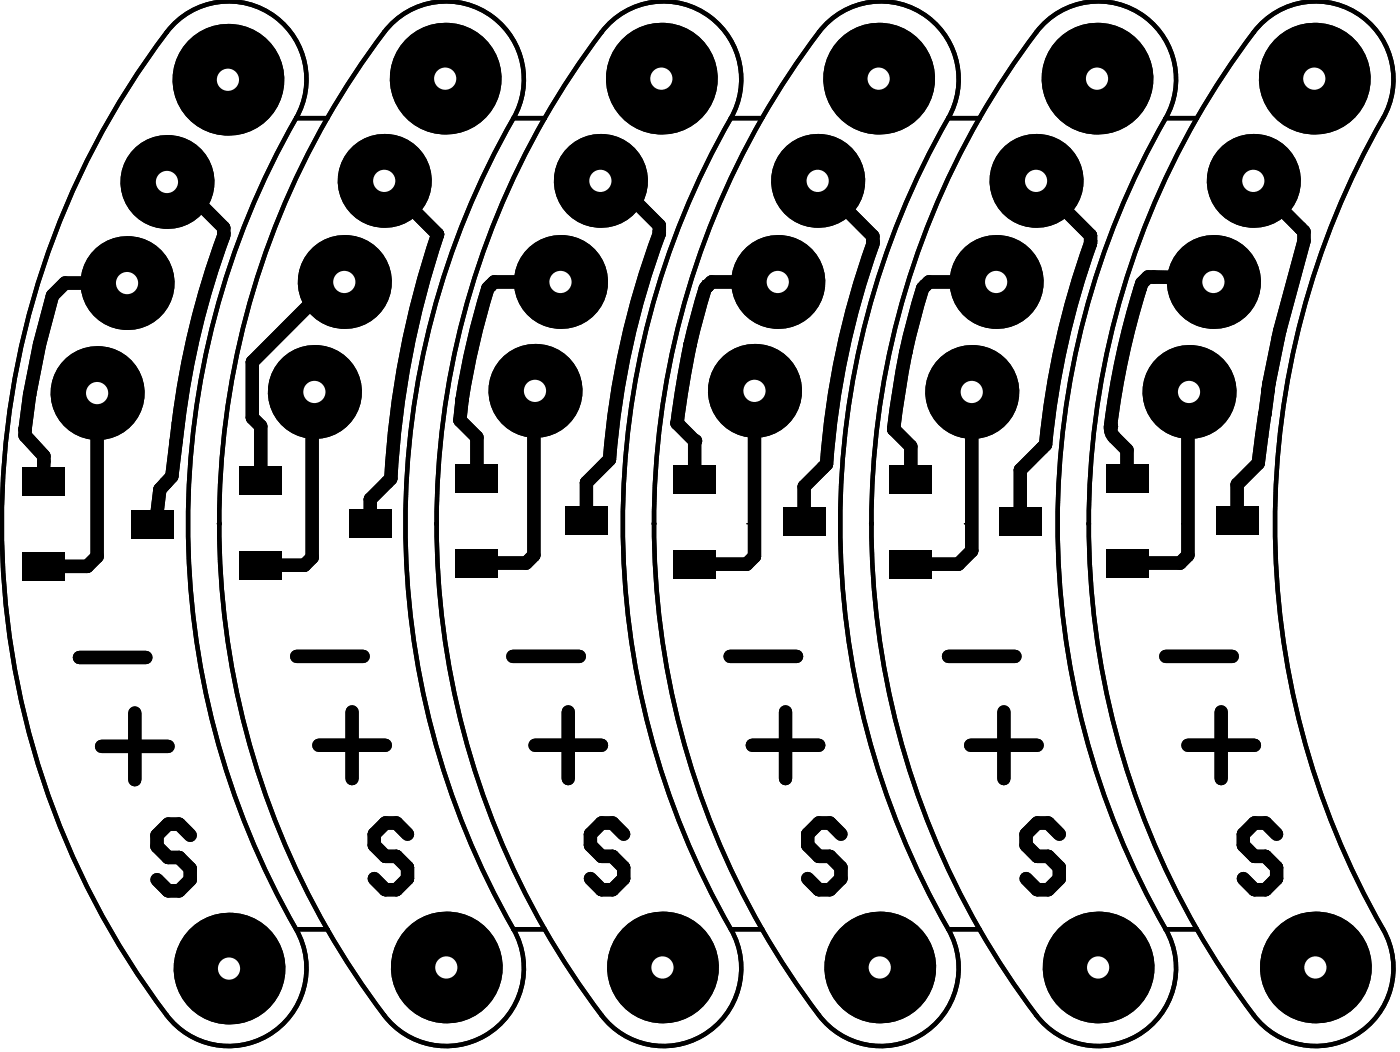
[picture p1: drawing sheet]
<svg xmlns="http://www.w3.org/2000/svg" width="105mm" height="79mm" viewBox="0 0 105 79" stroke-linecap="round" stroke-linejoin="round" font-family="sans-serif">
<g fill="none" stroke="#000" stroke-width=".07">
<circle cx="17.1" cy="5.9" r="3.3"/>
<circle cx="33.4" cy="5.9" r="3.3"/>
<circle cx="49.7" cy="5.9" r="3.3"/>
<circle cx="65.9" cy="5.9" r="3.3"/>
<circle cx="82.2" cy="5.9" r="3.3"/>
<circle cx="98.5" cy="5.9" r="3.3"/>
<circle cx="7.1" cy="39.2" r=".01"/>
<circle cx="23.4" cy="39.2" r=".01"/>
<circle cx="39.6" cy="39.2" r=".01"/>
<circle cx="55.9" cy="39.2" r=".01"/>
<circle cx="72.2" cy="39.2" r=".01"/>
<circle cx="88.5" cy="39.2" r=".01"/>
<circle cx="17.1" cy="72.4" r="3.3"/>
<circle cx="33.4" cy="72.4" r="3.3"/>
<circle cx="49.7" cy="72.4" r="3.3"/>
<circle cx="65.9" cy="72.4" r="3.3"/>
<circle cx="82.2" cy="72.4" r="3.3"/>
<circle cx="98.5" cy="72.4" r="3.3"/>
</g>
<g fill="none" stroke="#000" stroke-width="1">
<path d="M12.5 13.6h.8l3.4 3.4v.6a62.1 62.1 0 0 0-3.4 14l-.4 4-.9 1-.3 2-.3 .6M16.7 17.4h.1M28.8 13.5l4 4a69 69 0 0 0-3.5 18.3l-1.6 1.5v1.8M44.9 13.5h1.1l3.3 3.4v.6a62.1 62.1 0 0 0-3.7 16.9M49.3 17.3h.1M61.2 13.5l4.1 4.2v.5a62.1 62.1 0 0 0-3.4 16.5l-1.7 1.7v2.6M65.3 18.1h.1M77.5 13.5l4.1 4.1v.6a62.1 62.1 0 0 0-3.3 15l-1.9 1.9v3.9M81.6 18h.1M93.8 13.5l3.8 3.8v.7a84.9 84.9 0 0 0-2.7 11.2l-.7 5.4-1.6 1.6v2.7M7.3 29.4v12.2l-.8 .8h-3.3M9.5 21.2h-4.6l-1 .9a46.3 46.3 0 0 0-2 10.5l1.4 1.5-.1 1.9"/>
<path d="M23.5 29.3l-.1 .2v12.2l-.6 .6h-3.3M25.8 21.1h-.9l-6 6v4.1l.6 .7v4.1M36.7 21.4h.1M36.7 21.4l-.2 .2a49.9 49.9 0 0 0-2.1 9.8l1.3 1.3v3.1M40 29.2v.1v12.2l-.6 .6h-3.7M41.9 21.1h-4.9l-.3 .3M45.6 34.4l-1.7 1.7v2.8M51.7 25.8l-1 5.8 1.3 1.4v2.9M51.7 25.7v.1M53 21.4h.1M56.5 29.2v12.4l-.6 .6h-3.9M58.2 21.1h-5l-.4 .5-1.1 4.1"/>
<path d="M67.8 26.4l-.9 5.7 1.3 1.3v2.5M67.8 26.4h.1M69.2 21.4h.1M72.7 29.3v11.9l-1 1h-3.5M74.6 21.1h-5.1l-.4 .5-1.3 4.8M83.4 32.7h.1M83.4 32.7l.9 1 .1 2.1M89 29.3l-.1 .1v12.1l-.6 .6h-3.9M90.8 21.1h.1M90.8 21.1l-.3-.3-4.6-.1a2.75 2.75 0 0 0-.9 1.9 52.4 52.4 0 0 0-1.9 9.6l.3 .5M5.9 49.2h5M7.6 55.8h5"/>
<path d="M10.1 53.3v5M22.2 49.1h5M23.9 55.7h4.9M26.3 53.2v5M38.4 49.1h5M40 55.7h5M42.5 53.2v5M54.6 49.1h5M56.3 55.7h5M58.8 53.2v5M71 49.1h5M72.6 55.7h5"/>
<path d="M75.1 53.2v5M87.2 49.1h5M88.9 55.7h5M91.4 53.2v5M14.2 62.5l-.8-.9h-.8l-.9 .9v.8l.9 .8h.8l.8 .9v.8l-.8 .8h-.8l-.9-.8M30.5 62.4l-.8-.9h-.9l-.8 .9v.8l.8 .8h.9l.8 .9v.8l-.8 .8h-.9l-.8-.8M46.7 62.4l-.9-.9h-.8l-.8 .9v.8l.8 .8h.8l.9 .9v.8l-.9 .8h-.8l-.8-.8M62.9 62.4l-.8-.9h-.8l-.9 .9v.8l.9 .8h.8l.8 .9v.8l-.8 .8h-.8l-.9-.8M79.3 62.4l-.8-.9h-.9l-.8 .9v.8l.8 .8h.9l.8 .9v.8l-.8 .8h-.9l-.8-.8M95.5 62.4l-.8-.9h-.8l-.8 .9v.8l.8 .8h.8l.8 .9v.8l-.8 .8h-.8l-.8-.8"/>
</g>
<g fill="none" stroke="#000" stroke-width=".33">
<path d="M22.2 8.8h2.3M22.2 8.8a5.8 5.8 0 0 0-1.9-7.7 5.8 5.8 0 0 0-7.8 1.3 60.7 60.7 0 0 0 .6 74.2 5.8 5.8 0 0 0 7.6 .4 5.8 5.8 0 0 0 1.5-7.5M22.2 8.8a60.9 60.9 0 0 0 0 60.7M24.5 8.8a60.9 60.9 0 0 0 0 60.7M38.4 8.8a5.8 5.8 0 0 0-2.2-8 5.8 5.8 0 0 0-8 2.3 60.8 60.8 0 0 0-3.7 5.7M38.4 8.8a60.9 60.9 0 0 0 0 60.7M38.4 8.8h2.4M40.8 8.8a60.9 60.9 0 0 0 0 60.7M54.7 8.8a5.8 5.8 0 0 0-2.2-8 5.8 5.8 0 0 0-8 2.3 60.8 60.8 0 0 0-3.7 5.7M54.7 8.8a60.9 60.9 0 0 0 0 60.7M54.7 8.8h2.3M57 8.8a60.9 60.9 0 0 0 0 60.7"/>
<path d="M71 8.8a5.8 5.8 0 0 0-2.2-8 5.8 5.8 0 0 0-8 2.3 60.8 60.8 0 0 0-3.8 5.7M71 8.8a60.9 60.9 0 0 0 0 60.7M71 8.8h2.3M73.3 8.8a60.9 60.9 0 0 0 0 60.7M87.2 8.8h2.4M87.2 8.8a5.8 5.8 0 0 0-2.2-8 5.8 5.8 0 0 0-8 2.3 60.8 60.8 0 0 0-3.7 5.7M87.2 8.8a60.9 60.9 0 0 0 0 60.7M89.6 8.8a49.8 49.8 0 0 1 4.9-7.1 5.8 5.8 0 0 1 7.6-.3 5.8 5.8 0 0 1 1.4 7.4 60.9 60.9 0 0 0 0 60.7 5.8 5.8 0 0 1-2.2 8 5.8 5.8 0 0 1-8-2.3 60.8 60.8 0 0 1-3.7-5.7M89.6 8.8a60.9 60.9 0 0 0 0 60.7M22.2 69.5h2.3M24.5 69.5a51.1 51.1 0 0 0 4.8 7.1 5.8 5.8 0 0 0 7.7 .4 5.8 5.8 0 0 0 1.4-7.5M38.4 69.5h2.4"/>
<path d="M40.8 69.5a51.1 51.1 0 0 0 4.8 7.1 5.8 5.8 0 0 0 7.6 .4 5.8 5.8 0 0 0 1.5-7.5M54.7 69.5h2.3M57 69.5a51.1 51.1 0 0 0 4.9 7.1 5.8 5.8 0 0 0 7.6 .4 5.8 5.8 0 0 0 1.5-7.5M71 69.5h2.3M73.3 69.5a51 51 0 0 0 4.8 7.1 5.8 5.8 0 0 0 7.7 .4 5.8 5.8 0 0 0 1.4-7.5M87.2 69.5h2.4"/>
<circle cx="16.4" cy="39.2" r=".01"/>
<circle cx="32.7" cy="39.2" r=".01"/>
<circle cx="48.9" cy="39.2" r=".01"/>
<circle cx="65.2" cy="39.2" r=".01"/>
<circle cx="81.5" cy="39.2" r=".01"/>
</g>
<g fill="#000">
<circle cx="12.5" cy="13.6" r="3.5"/>
<circle cx="28.8" cy="13.5" r=".5"/>
<circle cx="50.7" cy="31.6" r=".5"/>
<circle cx="52" cy="33" r=".5"/>
<circle cx="66.9" cy="32.1" r=".5"/>
<circle cx="83.1" cy="31.9" r=".5"/>
</g>
<circle cx="12.5" cy="13.6" r=".83" fill="#fff"/>
<circle cx="33.3" cy="5.9" r="4.2" fill="#000"/>
<circle cx="33.3" cy="5.9" r=".83" fill="#fff"/>
<circle cx="40" cy="29.2" r="3.5" fill="#000"/>
<circle cx="40" cy="29.2" r=".83" fill="#fff"/>
<circle cx="17.1" cy="6" r="4.2" fill="#000"/>
<circle cx="17.1" cy="6" r=".83" fill="#fff"/>
<circle cx="28.8" cy="13.5" r="3.5" fill="#000"/>
<circle cx="28.8" cy="13.5" r=".83" fill="#fff"/>
<circle cx="23.5" cy="29.3" r="3.5" fill="#000"/>
<circle cx="23.5" cy="29.3" r=".83" fill="#fff"/>
<circle cx="44.9" cy="13.5" r="3.5" fill="#000"/>
<circle cx="44.9" cy="13.5" r=".83" fill="#fff"/>
<circle cx="41.9" cy="21.1" r="3.5" fill="#000"/>
<circle cx="41.9" cy="21.1" r=".83" fill="#fff"/>
<circle cx="25.8" cy="21.1" r="3.5" fill="#000"/>
<circle cx="25.8" cy="21.1" r=".83" fill="#fff"/>
<circle cx="93.8" cy="13.5" r="3.5" fill="#000"/>
<circle cx="93.8" cy="13.5" r=".83" fill="#fff"/>
<circle cx="9.5" cy="21.2" r="3.5" fill="#000"/>
<circle cx="9.5" cy="21.2" r=".83" fill="#fff"/>
<circle cx="65.8" cy="72.3" r="4.2" fill="#000"/>
<circle cx="65.8" cy="72.3" r=".83" fill="#fff"/>
<circle cx="7.3" cy="29.4" r="3.5" fill="#000"/>
<circle cx="7.3" cy="29.4" r=".83" fill="#fff"/>
<circle cx="33.4" cy="72.3" r="4.2" fill="#000"/>
<circle cx="33.4" cy="72.3" r=".83" fill="#fff"/>
<circle cx="17.1" cy="72.4" r="4.2" fill="#000"/>
<circle cx="17.1" cy="72.4" r=".83" fill="#fff"/>
<circle cx="49.6" cy="72.3" r="4.2" fill="#000"/>
<circle cx="49.6" cy="72.3" r=".83" fill="#fff"/>
<circle cx="58.2" cy="21.1" r="3.5" fill="#000"/>
<circle cx="58.2" cy="21.1" r=".83" fill="#fff"/>
<circle cx="77.5" cy="13.5" r="3.5" fill="#000"/>
<circle cx="77.5" cy="13.5" r=".83" fill="#fff"/>
<circle cx="74.6" cy="21.1" r="3.5" fill="#000"/>
<circle cx="74.6" cy="21.1" r=".83" fill="#fff"/>
<circle cx="61.2" cy="13.5" r="3.5" fill="#000"/>
<circle cx="61.2" cy="13.5" r=".83" fill="#fff"/>
<circle cx="82.2" cy="72.3" r="4.2" fill="#000"/>
<circle cx="82.2" cy="72.3" r=".83" fill="#fff"/>
<circle cx="98.4" cy="72.3" r="4.2" fill="#000"/>
<circle cx="98.4" cy="72.3" r=".83" fill="#fff"/>
<circle cx="98.4" cy="5.9" r="4.2" fill="#000"/>
<circle cx="98.4" cy="5.9" r=".83" fill="#fff"/>
<circle cx="82.1" cy="5.9" r="4.2" fill="#000"/>
<circle cx="82.1" cy="5.9" r=".83" fill="#fff"/>
<circle cx="90.8" cy="21.1" r="3.5" fill="#000"/>
<circle cx="90.8" cy="21.1" r=".83" fill="#fff"/>
<circle cx="89" cy="29.3" r="3.5" fill="#000"/>
<circle cx="89" cy="29.3" r=".83" fill="#fff"/>
<circle cx="56.5" cy="29.2" r="3.5" fill="#000"/>
<circle cx="56.5" cy="29.2" r=".83" fill="#fff"/>
<circle cx="65.8" cy="5.9" r="4.2" fill="#000"/>
<circle cx="65.8" cy="5.9" r=".83" fill="#fff"/>
<circle cx="49.5" cy="5.9" r="4.2" fill="#000"/>
<circle cx="49.5" cy="5.9" r=".83" fill="#fff"/>
<circle cx="72.7" cy="29.3" r="3.5" fill="#000"/>
<circle cx="72.7" cy="29.3" r=".83" fill="#fff"/>
<g fill="#000">
<path d="M1.6 35h3.2v2.1h-3.2z" fill-rule="evenodd"/>
<path d="M17.9 34.9h3.2v2.1h-3.2z" fill-rule="evenodd"/>
<path d="M34.1 34.7h3.2v2.2h-3.2z" fill-rule="evenodd"/>
<path d="M50.4 34.8h3.2v2.2h-3.2z" fill-rule="evenodd"/>
<path d="M66.6 34.8h3.1v2.2h-3.1z" fill-rule="evenodd"/>
<path d="M82.8 34.7h3.2v2.2h-3.2z" fill-rule="evenodd"/>
<path d="M1.6 41.3h3.2v2.1h-3.2z" fill-rule="evenodd"/>
<path d="M9.8 38.1h3.2v2.2h-3.2z" fill-rule="evenodd"/>
<path d="M17.9 41.2h3.2v2.2h-3.2z" fill-rule="evenodd"/>
<path d="M26.1 38h3.2v2.2h-3.2z" fill-rule="evenodd"/>
<path d="M34.1 41h3.2v2.2h-3.2z" fill-rule="evenodd"/>
<path d="M42.3 37.9h3.2v2.1h-3.2z" fill-rule="evenodd"/>
<path d="M50.4 41.1h3.2v2.2h-3.2z" fill-rule="evenodd"/>
<path d="M58.6 38h3.2v2.1h-3.2z" fill-rule="evenodd"/>
<path d="M66.6 41.1h3.1v2.2h-3.1z" fill-rule="evenodd"/>
<path d="M74.8 38h3.1v2.1h-3.1z" fill-rule="evenodd"/>
<path d="M82.8 41h3.2v2.2h-3.2z" fill-rule="evenodd"/>
<path d="M91 37.9h3.2v2.1h-3.2z" fill-rule="evenodd"/>
</g>
<g fill="none" stroke="#000" stroke-width="1">
<path d="M12.5 13.6h.8l3.4 3.4v.6a62.1 62.1 0 0 0-3.4 14l-.4 4-.9 1-.3 2-.3 .6M16.7 17.4h.1M28.8 13.5l4 4a69 69 0 0 0-3.5 18.3l-1.6 1.5v1.8M44.9 13.5h1.1l3.3 3.4v.6a62.1 62.1 0 0 0-3.7 16.9M49.3 17.3h.1M61.2 13.5l4.1 4.2v.5a62.1 62.1 0 0 0-3.4 16.5l-1.7 1.7v2.6M65.3 18.1h.1M77.5 13.5l4.1 4.1v.6a62.1 62.1 0 0 0-3.3 15l-1.9 1.9v3.9M81.6 18h.1M93.8 13.5l3.8 3.8v.7a84.9 84.9 0 0 0-2.7 11.2l-.7 5.4-1.6 1.6v2.7M7.3 29.4v12.2l-.8 .8h-3.3M9.5 21.2h-4.6l-1 .9a46.3 46.3 0 0 0-2 10.5l1.4 1.5-.1 1.9"/>
<path d="M23.5 29.3l-.1 .2v12.2l-.6 .6h-3.3M25.8 21.1h-.9l-6 6v4.1l.6 .7v4.1M36.7 21.4h.1M36.7 21.4l-.2 .2a49.9 49.9 0 0 0-2.1 9.8l1.3 1.3v3.1M40 29.2v.1v12.2l-.6 .6h-3.7M41.9 21.1h-4.9l-.3 .3M45.6 34.4l-1.7 1.7v2.8M51.7 25.8l-1 5.8 1.3 1.4v2.9M51.7 25.7v.1M53 21.4h.1M56.5 29.2v12.4l-.6 .6h-3.9M58.2 21.1h-5l-.4 .5-1.1 4.1"/>
<path d="M67.8 26.4l-.9 5.7 1.3 1.3v2.5M67.8 26.4h.1M69.2 21.4h.1M72.7 29.3v11.9l-1 1h-3.5M74.6 21.1h-5.1l-.4 .5-1.3 4.8M83.4 32.7h.1M83.4 32.7l.9 1 .1 2.1M89 29.3l-.1 .1v12.1l-.6 .6h-3.9M90.8 21.1h.1M90.8 21.1l-.3-.3-4.6-.1a2.75 2.75 0 0 0-.9 1.9 52.4 52.4 0 0 0-1.9 9.6l.3 .5M5.9 49.2h5M7.6 55.8h5"/>
<path d="M10.1 53.3v5M22.2 49.1h5M23.9 55.7h4.9M26.3 53.2v5M38.4 49.1h5M40 55.7h5M42.5 53.2v5M54.6 49.1h5M56.3 55.7h5M58.8 53.2v5M71 49.1h5M72.6 55.7h5"/>
<path d="M75.1 53.2v5M87.2 49.1h5M88.9 55.7h5M91.4 53.2v5M14.2 62.5l-.8-.9h-.8l-.9 .9v.8l.9 .8h.8l.8 .9v.8l-.8 .8h-.8l-.9-.8M30.5 62.4l-.8-.9h-.9l-.8 .9v.8l.8 .8h.9l.8 .9v.8l-.8 .8h-.9l-.8-.8M46.7 62.4l-.9-.9h-.8l-.8 .9v.8l.8 .8h.8l.9 .9v.8l-.9 .8h-.8l-.8-.8M62.9 62.4l-.8-.9h-.8l-.9 .9v.8l.9 .8h.8l.8 .9v.8l-.8 .8h-.8l-.9-.8M79.3 62.4l-.8-.9h-.9l-.8 .9v.8l.8 .8h.9l.8 .9v.8l-.8 .8h-.9l-.8-.8M95.5 62.4l-.8-.9h-.8l-.8 .9v.8l.8 .8h.8l.8 .9v.8l-.8 .8h-.8l-.8-.8"/>
</g>
<g fill="none" stroke="#000" stroke-width=".33">
<path d="M22.2 8.8h2.3M22.2 8.8a5.8 5.8 0 0 0-1.9-7.7 5.8 5.8 0 0 0-7.8 1.3 60.7 60.7 0 0 0 .6 74.2 5.8 5.8 0 0 0 7.6 .4 5.8 5.8 0 0 0 1.5-7.5M22.2 8.8a60.9 60.9 0 0 0 0 60.7M24.5 8.8a60.9 60.9 0 0 0 0 60.7M38.4 8.8a5.8 5.8 0 0 0-2.2-8 5.8 5.8 0 0 0-8 2.3 60.8 60.8 0 0 0-3.7 5.7M38.4 8.8a60.9 60.9 0 0 0 0 60.7M38.4 8.8h2.4M40.8 8.8a60.9 60.9 0 0 0 0 60.7M54.7 8.8a5.8 5.8 0 0 0-2.2-8 5.8 5.8 0 0 0-8 2.3 60.8 60.8 0 0 0-3.7 5.7M54.7 8.8a60.9 60.9 0 0 0 0 60.7M54.7 8.8h2.3M57 8.8a60.9 60.9 0 0 0 0 60.7"/>
<path d="M71 8.8a5.8 5.8 0 0 0-2.2-8 5.8 5.8 0 0 0-8 2.3 60.8 60.8 0 0 0-3.8 5.7M71 8.8a60.9 60.9 0 0 0 0 60.7M71 8.8h2.3M73.3 8.8a60.9 60.9 0 0 0 0 60.7M87.2 8.8h2.4M87.2 8.8a5.8 5.8 0 0 0-2.2-8 5.8 5.8 0 0 0-8 2.3 60.8 60.8 0 0 0-3.7 5.7M87.2 8.8a60.9 60.9 0 0 0 0 60.7M89.6 8.8a49.8 49.8 0 0 1 4.9-7.1 5.8 5.8 0 0 1 7.6-.3 5.8 5.8 0 0 1 1.4 7.4 60.9 60.9 0 0 0 0 60.7 5.8 5.8 0 0 1-2.2 8 5.8 5.8 0 0 1-8-2.3 60.8 60.8 0 0 1-3.7-5.7M89.6 8.8a60.9 60.9 0 0 0 0 60.7M22.2 69.5h2.3M24.5 69.5a51.1 51.1 0 0 0 4.8 7.1 5.8 5.8 0 0 0 7.7 .4 5.8 5.8 0 0 0 1.4-7.5M38.4 69.5h2.4"/>
<path d="M40.8 69.5a51.1 51.1 0 0 0 4.8 7.1 5.8 5.8 0 0 0 7.6 .4 5.8 5.8 0 0 0 1.5-7.5M54.7 69.5h2.3M57 69.5a51.1 51.1 0 0 0 4.9 7.1 5.8 5.8 0 0 0 7.6 .4 5.8 5.8 0 0 0 1.5-7.5M71 69.5h2.3M73.3 69.5a51 51 0 0 0 4.8 7.1 5.8 5.8 0 0 0 7.7 .4 5.8 5.8 0 0 0 1.4-7.5M87.2 69.5h2.4"/>
<circle cx="16.4" cy="39.2" r=".01"/>
<circle cx="32.7" cy="39.2" r=".01"/>
<circle cx="48.9" cy="39.2" r=".01"/>
<circle cx="65.2" cy="39.2" r=".01"/>
<circle cx="81.5" cy="39.2" r=".01"/>
</g>
<g fill="#000">
<circle cx="12.5" cy="13.6" r="3.5"/>
<circle cx="28.8" cy="13.5" r=".5"/>
<circle cx="50.7" cy="31.6" r=".5"/>
<circle cx="52" cy="33" r=".5"/>
<circle cx="66.9" cy="32.1" r=".5"/>
<circle cx="83.1" cy="31.9" r=".5"/>
</g>
<circle cx="12.5" cy="13.6" r=".83" fill="#fff"/>
<circle cx="33.3" cy="5.9" r="4.2" fill="#000"/>
<circle cx="33.3" cy="5.9" r=".83" fill="#fff"/>
<circle cx="40" cy="29.2" r="3.5" fill="#000"/>
<circle cx="40" cy="29.2" r=".83" fill="#fff"/>
<circle cx="17.1" cy="6" r="4.2" fill="#000"/>
<circle cx="17.1" cy="6" r=".83" fill="#fff"/>
<circle cx="28.8" cy="13.5" r="3.5" fill="#000"/>
<circle cx="28.8" cy="13.5" r=".83" fill="#fff"/>
<circle cx="23.5" cy="29.3" r="3.5" fill="#000"/>
<circle cx="23.5" cy="29.3" r=".83" fill="#fff"/>
<circle cx="44.9" cy="13.5" r="3.5" fill="#000"/>
<circle cx="44.9" cy="13.5" r=".83" fill="#fff"/>
<circle cx="41.9" cy="21.1" r="3.5" fill="#000"/>
<circle cx="41.9" cy="21.1" r=".83" fill="#fff"/>
<circle cx="25.8" cy="21.1" r="3.5" fill="#000"/>
<circle cx="25.8" cy="21.1" r=".83" fill="#fff"/>
<circle cx="93.8" cy="13.5" r="3.5" fill="#000"/>
<circle cx="93.8" cy="13.5" r=".83" fill="#fff"/>
<circle cx="9.5" cy="21.2" r="3.5" fill="#000"/>
<circle cx="9.5" cy="21.2" r=".83" fill="#fff"/>
<circle cx="65.8" cy="72.3" r="4.2" fill="#000"/>
<circle cx="65.8" cy="72.3" r=".83" fill="#fff"/>
<circle cx="7.3" cy="29.4" r="3.5" fill="#000"/>
<circle cx="7.3" cy="29.4" r=".83" fill="#fff"/>
<circle cx="33.4" cy="72.3" r="4.2" fill="#000"/>
<circle cx="33.4" cy="72.3" r=".83" fill="#fff"/>
<circle cx="17.1" cy="72.4" r="4.2" fill="#000"/>
<circle cx="17.1" cy="72.4" r=".83" fill="#fff"/>
<circle cx="49.6" cy="72.3" r="4.2" fill="#000"/>
<circle cx="49.6" cy="72.3" r=".83" fill="#fff"/>
<circle cx="58.2" cy="21.1" r="3.5" fill="#000"/>
<circle cx="58.2" cy="21.1" r=".83" fill="#fff"/>
<circle cx="77.5" cy="13.5" r="3.5" fill="#000"/>
<circle cx="77.5" cy="13.5" r=".83" fill="#fff"/>
<circle cx="74.6" cy="21.1" r="3.5" fill="#000"/>
<circle cx="74.6" cy="21.1" r=".83" fill="#fff"/>
<circle cx="61.2" cy="13.5" r="3.5" fill="#000"/>
<circle cx="61.2" cy="13.5" r=".83" fill="#fff"/>
<circle cx="82.2" cy="72.3" r="4.2" fill="#000"/>
<circle cx="82.2" cy="72.3" r=".83" fill="#fff"/>
<circle cx="98.4" cy="72.3" r="4.2" fill="#000"/>
<circle cx="98.4" cy="72.3" r=".83" fill="#fff"/>
<circle cx="98.4" cy="5.9" r="4.2" fill="#000"/>
<circle cx="98.4" cy="5.9" r=".83" fill="#fff"/>
<circle cx="82.1" cy="5.9" r="4.2" fill="#000"/>
<circle cx="82.1" cy="5.9" r=".83" fill="#fff"/>
<circle cx="90.8" cy="21.1" r="3.5" fill="#000"/>
<circle cx="90.8" cy="21.1" r=".83" fill="#fff"/>
<circle cx="89" cy="29.3" r="3.5" fill="#000"/>
<circle cx="89" cy="29.3" r=".83" fill="#fff"/>
<circle cx="56.5" cy="29.2" r="3.5" fill="#000"/>
<circle cx="56.5" cy="29.2" r=".83" fill="#fff"/>
<circle cx="65.8" cy="5.9" r="4.2" fill="#000"/>
<circle cx="65.8" cy="5.9" r=".83" fill="#fff"/>
<circle cx="49.5" cy="5.9" r="4.2" fill="#000"/>
<circle cx="49.5" cy="5.9" r=".83" fill="#fff"/>
<circle cx="72.7" cy="29.3" r="3.5" fill="#000"/>
<circle cx="72.7" cy="29.3" r=".83" fill="#fff"/>
<g fill="#000">
<path d="M1.6 35h3.2v2.1h-3.2z" fill-rule="evenodd"/>
<path d="M17.9 34.9h3.2v2.1h-3.2z" fill-rule="evenodd"/>
<path d="M34.1 34.7h3.2v2.2h-3.2z" fill-rule="evenodd"/>
<path d="M50.4 34.8h3.2v2.2h-3.2z" fill-rule="evenodd"/>
<path d="M66.6 34.8h3.1v2.2h-3.1z" fill-rule="evenodd"/>
<path d="M82.8 34.7h3.2v2.2h-3.2z" fill-rule="evenodd"/>
<path d="M1.6 41.3h3.2v2.1h-3.2z" fill-rule="evenodd"/>
<path d="M9.8 38.1h3.2v2.2h-3.2z" fill-rule="evenodd"/>
<path d="M17.9 41.2h3.2v2.2h-3.2z" fill-rule="evenodd"/>
<path d="M26.1 38h3.2v2.2h-3.2z" fill-rule="evenodd"/>
<path d="M34.1 41h3.2v2.2h-3.2z" fill-rule="evenodd"/>
<path d="M42.3 37.9h3.2v2.1h-3.2z" fill-rule="evenodd"/>
<path d="M50.4 41.1h3.2v2.2h-3.2z" fill-rule="evenodd"/>
<path d="M58.6 38h3.2v2.1h-3.2z" fill-rule="evenodd"/>
<path d="M66.6 41.1h3.1v2.2h-3.1z" fill-rule="evenodd"/>
<path d="M74.8 38h3.1v2.1h-3.1z" fill-rule="evenodd"/>
<path d="M82.8 41h3.2v2.2h-3.2z" fill-rule="evenodd"/>
<path d="M91 37.9h3.2v2.1h-3.2z" fill-rule="evenodd"/>
</g>
</svg>
